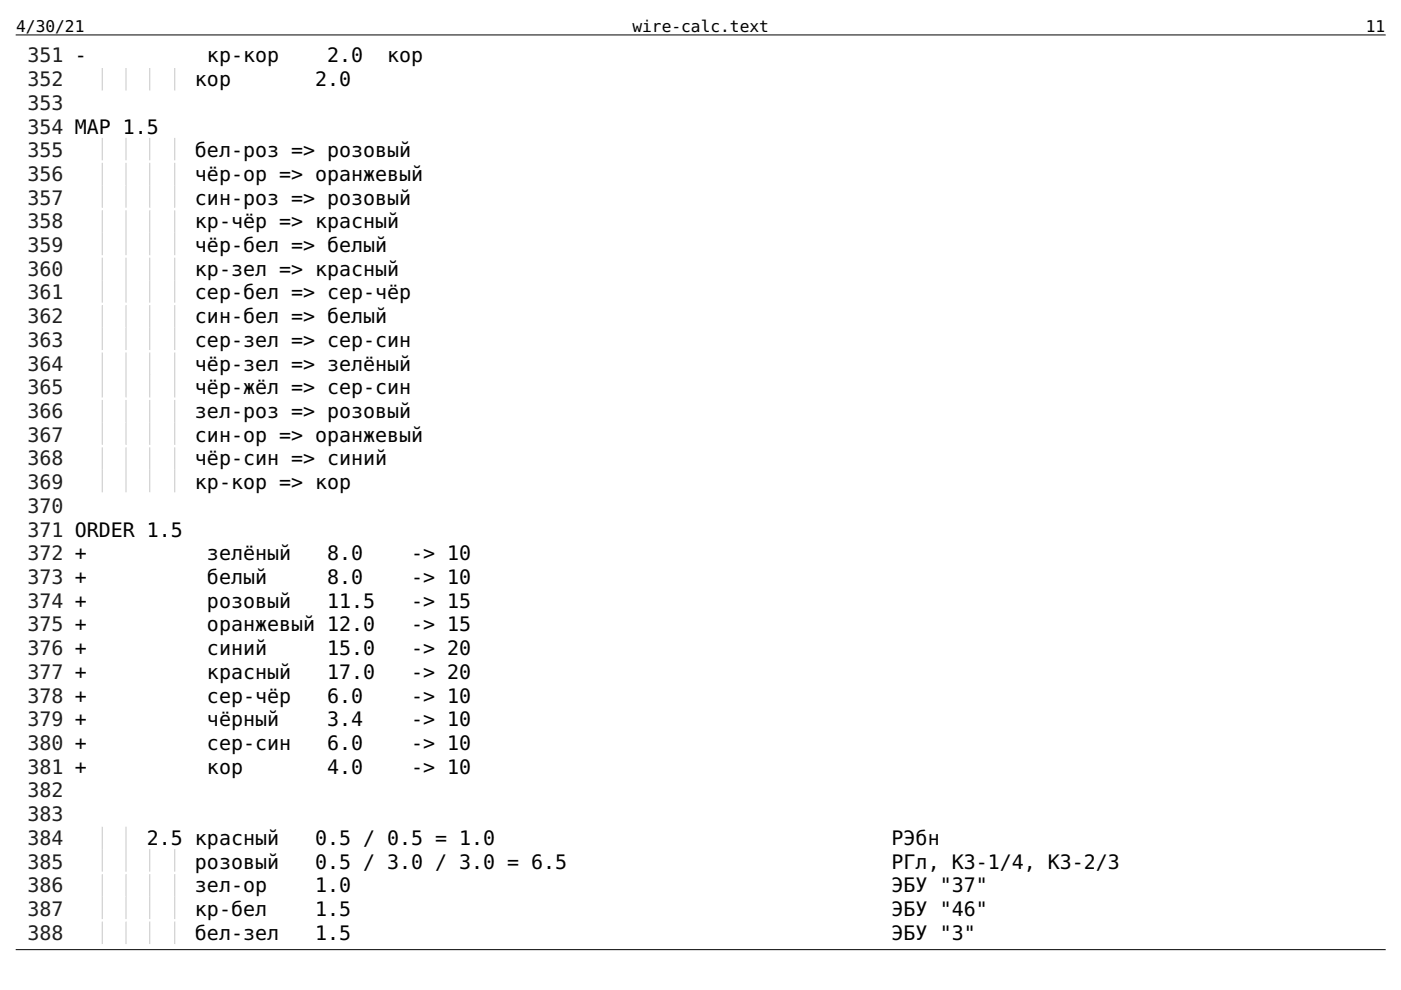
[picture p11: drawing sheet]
<svg xmlns="http://www.w3.org/2000/svg" width="297mm" height="210mm" viewBox="0 0 297 210" stroke-linecap="round" stroke-linejoin="round" font-family="sans-serif">
<defs><g id="words">
<g font-size="4.2" fill="#1f1f1f">
<text x="5.9" y="13.2">351 -</text>
<text x="5.9" y="18.3">352</text>
<text x="5.9" y="23.3">353</text>
<text x="5.9" y="28.3">354 MAP 1.5</text>
<text x="5.9" y="33.3">355</text>
<text x="5.9" y="38.4">356</text>
<text x="5.9" y="43.4">357</text>
<text x="5.9" y="48.4">358</text>
<text x="5.9" y="53.4">359</text>
<text x="5.9" y="58.5">360</text>
<text x="5.9" y="63.5">361</text>
<text x="5.9" y="68.5">362</text>
<text x="5.9" y="73.6">363</text>
<text x="5.9" y="78.6">364</text>
<text x="5.9" y="83.6">365</text>
<text x="5.9" y="88.6">366</text>
<text x="5.9" y="93.7">367</text>
<text x="5.9" y="98.7">368</text>
<text x="5.9" y="103.7">369</text>
<text x="5.9" y="108.7">370</text>
<text x="5.9" y="113.8">371 ORDER 1.5</text>
<text x="5.9" y="118.8">372 +</text>
<text x="5.9" y="123.8">373 +</text>
<text x="5.9" y="128.9">374 +</text>
<text x="5.9" y="133.9">375 +</text>
<text x="5.9" y="138.9">376 +</text>
<text x="5.9" y="143.9">377 +</text>
<text x="5.9" y="149">378 +</text>
<text x="5.9" y="154">379 +</text>
<text x="5.9" y="159">380 +</text>
<text x="5.9" y="164">381 +</text>
<text x="5.9" y="169.1">382</text>
<text x="5.9" y="174.1">383</text>
<text x="5.9" y="179.1">384</text>
<text x="5.9" y="184.2">385</text>
<text x="5.9" y="189.2">386</text>
<text x="5.9" y="194.2">387</text>
<text x="5.9" y="199.2">388</text>
</g>
<g font-size="4.2">
<text x="43.9" y="13.2">кр-кор</text>
<text x="69.4" y="13.2">2.0</text>
<text x="82.1" y="13.2">кор</text>
<text x="41.3" y="18.3">кор</text>
<text x="66.8" y="18.3">2.0</text>
<text x="41.3" y="33.3">бел-роз =&gt; розовый</text>
<text x="41.3" y="38.4">чёр-ор =&gt; оранжевый</text>
<text x="41.3" y="43.4">син-роз =&gt; розовый</text>
<text x="41.3" y="48.4">кр-чёр =&gt; красный</text>
<text x="41.3" y="53.4">чёр-бел =&gt; белый</text>
<text x="41.3" y="58.5">кр-зел =&gt; красный</text>
<text x="41.3" y="63.5">сер-бел =&gt; сер-чёр</text>
<text x="41.3" y="68.5">син-бел =&gt; белый</text>
<text x="41.3" y="73.6">сер-зел =&gt; сер-син</text>
<text x="41.3" y="78.6">чёр-зел =&gt; зелёный</text>
<text x="41.3" y="83.6">чёр-жёл =&gt; сер-син</text>
<text x="41.3" y="88.6">зел-роз =&gt; розовый</text>
<text x="41.3" y="93.7">син-ор =&gt; оранжевый</text>
<text x="41.3" y="98.7">чёр-син =&gt; синий</text>
<text x="41.3" y="103.7">кр-кор =&gt; кор</text>
<text x="43.9" y="118.8">зелёный</text>
<text x="69.4" y="118.8">8.0</text>
<text x="87.2" y="118.8">-&gt; 10</text>
<text x="43.9" y="123.8">белый</text>
<text x="69.4" y="123.8">8.0</text>
<text x="87.2" y="123.8">-&gt; 10</text>
<text x="43.9" y="128.9">розовый</text>
<text x="69.4" y="128.9">11.5</text>
<text x="87.2" y="128.9">-&gt; 15</text>
<text x="43.9" y="133.9">оранжевый 12.0</text>
<text x="87.2" y="133.9">-&gt; 15</text>
<text x="43.9" y="138.9">синий</text>
<text x="43.9" y="143.9">красный</text>
<text x="69.4" y="138.9">15.0</text>
<text x="69.4" y="143.9">17.0</text>
<text x="87.2" y="138.9">-&gt; 20</text>
<text x="87.2" y="143.9">-&gt; 20</text>
<text x="43.9" y="149">сер-чёр</text>
<text x="69.4" y="149">6.0</text>
<text x="87.2" y="149">-&gt; 10</text>
<text x="43.9" y="154">чёрный</text>
<text x="69.4" y="154">3.4</text>
<text x="87.2" y="154">-&gt; 10</text>
<text x="43.9" y="159">сер-син</text>
<text x="69.4" y="159">6.0</text>
<text x="87.2" y="159">-&gt; 10</text>
<text x="43.9" y="164">кор</text>
<text x="69.4" y="164">4.0</text>
<text x="87.2" y="164">-&gt; 10</text>
<text x="31.2" y="179.1">2.5 красный</text>
<text x="66.8" y="179.1">0.5 / 0.5 = 1.0</text>
<text x="189" y="179.1">РЭбн</text>
<text x="41.3" y="184.2">розовый</text>
<text x="66.8" y="184.2">0.5 / 3.0 / 3.0 = 6.5</text>
<text x="189" y="184.2">РГл, КЗ-1/4, КЗ-2/3</text>
<text x="41.3" y="189.2">зел-ор</text>
<text x="66.8" y="189.2">1.0</text>
<text x="189" y="189.2">ЭБУ &quot;37&quot;</text>
<text x="41.3" y="194.2">кр-бел</text>
<text x="66.8" y="194.2">1.5</text>
<text x="189" y="194.2">ЭБУ &quot;46&quot;</text>
<text x="41.3" y="199.2">бел-зел</text>
<text x="66.8" y="199.2">1.5</text>
<text x="189" y="199.2">ЭБУ &quot;3&quot;</text>
</g>
<g font-size="3.4">
<text x="3.4" y="6.9">4/30/21</text>
<text x="134.1" y="6.9">wire-calc.text</text>
<text x="289.6" y="6.9">11</text>
</g>
</g></defs>
<path d="M3.4 7.4h290.3M3.4 201.3h290.3" fill="none" stroke="#000" stroke-width=".21"/>
<g fill="none" stroke="#d2d2d2" stroke-width=".26" stroke-dasharray=".3 .3" stroke-dashoffset=".3">
<path d="M21.7 14.3v4.8M26.7 14.3v4.8M31.7 14.3v4.8M37 14.3v4.8M21.7 34.4v4.8M26.7 34.4v4.8M31.7 34.4v4.8M37 34.4v4.8M21.7 44.5v4.7M21.7 54.5v4.8M26.7 44.5v4.7M26.7 54.5v4.8"/>
<path d="M31.7 44.5v4.7M31.7 54.5v4.8M37 44.5v4.7M37 54.5v4.8M21.7 64.6v4.7M21.7 74.6v4.8M26.7 64.6v4.7M26.7 74.6v4.8M31.7 64.6v4.7M31.7 74.6v4.8M37 64.6v4.7M37 74.6v4.8"/>
<path d="M21.7 84.7v4.7M21.7 94.7v4.8M26.7 84.7v4.7M26.7 94.7v4.8M31.7 84.7v4.7M31.7 94.7v4.8M37 84.7v4.7M37 94.7v4.8M21.7 175.2v4.7M26.7 175.2v4.7M21.7 185.2v4.8M21.7 195.3v4.7"/>
<path d="M26.7 185.2v4.8M26.7 195.3v4.7M31.7 185.2v4.8M31.7 195.3v4.7M37 185.2v4.8M37 195.3v4.7"/>
</g>
<g fill="none" stroke="#d2d2d2" stroke-width=".26" stroke-dasharray=".3 .3">
<path d="M21.7 29.4v4.7M21.7 39.4v4.8M26.7 29.4v4.7M26.7 39.4v4.8M31.7 29.4v4.7M31.7 39.4v4.8M37 29.4v4.7M37 39.4v4.8M21.7 49.5v4.7M21.7 59.5v4.8M26.7 49.5v4.7M26.7 59.5v4.8"/>
<path d="M31.7 49.5v4.7M31.7 59.5v4.8M37 49.5v4.7M37 59.5v4.8M21.7 69.6v4.7M21.7 79.6v4.8M26.7 69.6v4.7M26.7 79.6v4.8M31.7 69.6v4.7M31.7 79.6v4.8M37 69.6v4.7M37 79.6v4.8"/>
<path d="M21.7 89.7v4.8M21.7 99.7v4.8M26.7 89.7v4.8M26.7 99.7v4.8M31.7 89.7v4.8M31.7 99.7v4.8M37 89.7v4.8M37 99.7v4.8M21.7 180.2v4.7M21.7 190.2v4.8M26.7 180.2v4.7M26.7 190.2v4.8"/>
<path d="M31.7 180.2v4.7M31.7 190.2v4.8M37 180.2v4.7M37 190.2v4.8"/>
</g>
<use href="#words"/>
</svg>
